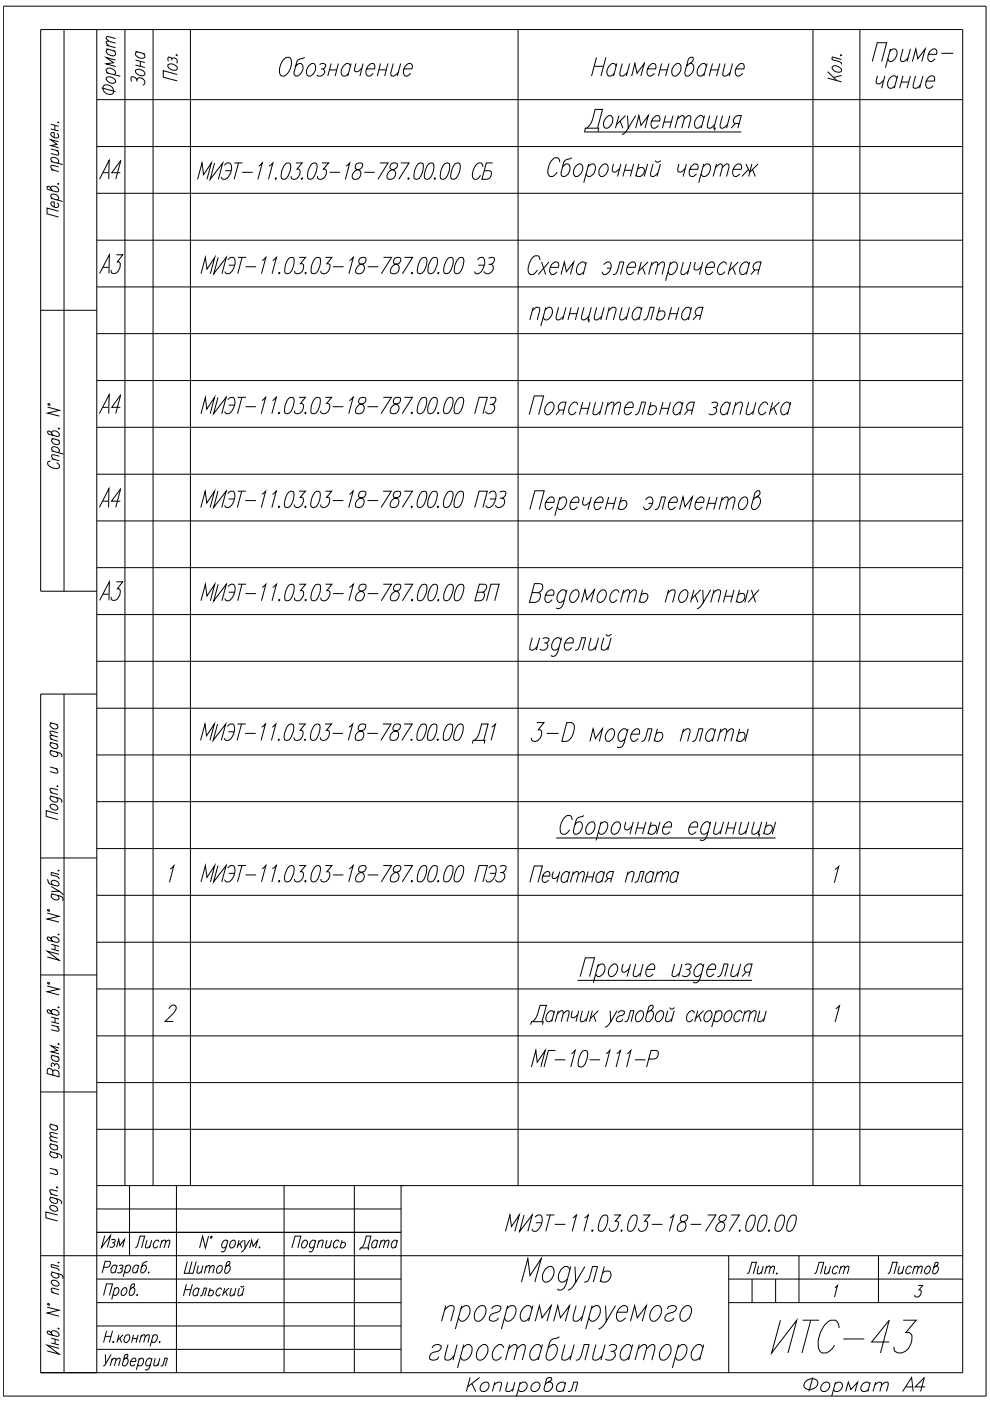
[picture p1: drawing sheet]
<svg xmlns="http://www.w3.org/2000/svg" width="210mm" height="297mm" viewBox="0 0 210 297" stroke-linecap="round" stroke-linejoin="round" font-family="sans-serif">
<defs><g id="words">
<text font-size="11.5" x="162.3" y="288.2">ИТС-43</text>
<g font-size="7.9">
<text x="97.7" y="297.4">Копировал</text>
<text x="169.3" y="297.4">Формат А4</text>
</g>
<g font-size="7.5">
<text x="57.9" y="17.3">Обозначение</text>
<text x="124.2" y="17.3">Наименование</text>
<text x="19.8" y="39.2">А4</text>
<text x="19.8" y="59.3">А3</text>
<text x="111.1" y="70.2">принципиальная</text>
<text x="19.8" y="88.9">А4</text>
<text x="19.8" y="108.7">А4</text>
<text x="19.8" y="128.4">А3</text>
</g>
<text font-size="7.1" x="111.5" y="227.5">МГ-10-111-Р</text>
<g font-size="6.6">
<text x="31.7" y="19.4" transform="rotate(-90 31.7 19.4)">Зона</text>
<text x="75.1" y="266.3">Дата</text>
</g>
<text font-size="6.2" x="184.5" y="20.1">чание</text>
<g font-size="5.7">
<text x="20.5" y="265.6">Изм</text>
<text x="27.5" y="265.6">Лист</text>
<text x="37.7" y="271.3">Шитов</text>
<text x="157.3" y="271.3">Лит.</text>
<text x="171.4" y="271.3">Лист</text>
<text x="187" y="271.3">Листов</text>
</g>
</g></defs>
<g fill="none" stroke="#000" stroke-width=".21">
<path d="M26.5 6.3v245.1M32.5 6.3v245.1M40.4 6.3v245.1M109.8 6.3v245.1M172.4 6.3v245.1M182.3 6.3v245.1M20.5 31.1h183.6M20.5 21.1h183.6M20.5 41h183.6M20.5 50.9h183.6M8.6 65.8h11.9M20.5 60.8h183.6"/>
<path d="M20.5 70.7h183.6M20.5 80.7h183.6M20.5 90.6h183.6M20.5 110.4h183.6M20.5 100.5h183.6M20.5 120.4h183.6M20.5 130.3h183.6M20.5 140.2h183.6M20.5 150.2h183.6M20.5 160.1h183.6M20.5 170h183.6M20.5 179.9h183.6"/>
<path d="M20.5 189.8h183.6M20.5 199.8h183.6M20.5 209.7h183.6M20.5 219.6h183.6M20.5 229.5h183.6M20.5 239.4h183.6M27.5 251.4v14.8"/>
</g>
<!-- layer: 0 -->
<g fill="none" stroke="#000" stroke-width=".21">
<path d="M41.9 38l.9-3.5 .4 2.5 1.6-2.5-.9 3.5M45.5 34.5l-.9 3.5 2.6-3.5-.9 3.5M47.6 35.1a.85 .85 0 0 1 1.3-.4 2.71 2.71 0 0 1-1.1 3.3h-.5l-.4-.5M47.7 36.2h1.3M49.7 34.5h1.7M50.6 34.5l-1 3.5M51.3 36.5h2.3M54.8 35.2l.8-.7-.9 3.5M57.1 35.2l.8-.7-1 3.5M58.4 37.8l.1-.1-.1 .3zM60.6 34.7l.3-.2 .6 .2a3.5 3.5 0 0 1-.8 3.1l-.4 .2-.6-.2a3.5 3.5 0 0 1 .9-3.1zM62.7 34.5h1.4l-1.1 1.4h.4a1.39 1.39 0 0 1 0 1.4 1.39 1.39 0 0 1-1.3 .7l-.3-.2-.1-.5"/>
<path d="M63.9 37.8l.2-.1 .1 .1-.2 .2zM66.2 34.7l.3-.2 .6 .2a3.8 3.8 0 0 1-.8 3.1l-.4 .2-.6-.2a3.5 3.5 0 0 1 .9-3.1zM68.3 34.5h1.4l-1.1 1.4 .5 .1a1.36 1.36 0 0 1-.2 1.5 1.36 1.36 0 0 1-1.5 .3l-.1-.5M69.9 36.5h2.2M73.3 35.2l.9-.7-1 3.5M75.6 34.7a.72 .72 0 0 0 0 1.2 1.06 1.06 0 0 1 .8 1.5 1.06 1.06 0 0 1-1.7 .3 1.63 1.63 0 0 1 1.6-1.8 1.03 1.03 0 0 0 .6-1.2l-.4-.2zM77.2 36.5h2.2M80.5 34.5h1.8l-2.2 3.5M83 34.7a.72 .72 0 0 0-.1 1.2 1.06 1.06 0 0 1 .9 1.5 1.06 1.06 0 0 1-1.7 .3 1.63 1.63 0 0 1 1.6-1.8 .91 .91 0 0 0 .5-1.2l-.3-.2zM85 34.5h1.7l-2.1 3.5M86.5 37.8l.1-.1 .1 .1-.1 .2zM88.7 34.7l.4-.2 .6 .2a3.8 3.8 0 0 1-.9 3.1l-.4 .2-.6-.2a3.8 3.8 0 0 1 .9-3.1z"/>
<path d="M90.9 34.7l.4-.2 .6 .2a3.6 3.6 0 0 1-.8 3.1l-.4 .2-.6-.2a3.8 3.8 0 0 1 .8-3.1zM92.1 37.8l.1-.1 .1 .1-.2 .2zM94.3 34.7l.4-.2 .6 .2a3.8 3.8 0 0 1-.9 3.1l-.4 .2-.6-.2a3.8 3.8 0 0 1 .9-3.1zM96.5 34.7l.4-.2 .6 .2a3.1 3.1 0 0 1-1.2 3.3l-.6-.2a3.8 3.8 0 0 1 .8-3.1zM102.4 35.4l-.4-.9a1.97 1.97 0 0 0-1.8 2.2 .91 .91 0 0 0 .9 1.3l.8-.8M104.5 34.5h-1.4l-.9 3.5h1.1a1.26 1.26 0 0 0 .8-1.6l-.3-.2h-1.2M42.6 58l.9-3.4 .4 2.5 1.6-2.5-.9 3.4M46.3 54.6l-1 3.4 2.7-3.4-.9 3.4M48.3 55.1a.85 .85 0 0 1 1.3-.4 2.79 2.79 0 0 1-1.1 3.3h-.5l-.3-.4M48.5 56.2h1.2M50.4 54.6h1.8M51.3 54.6l-.9 3.4"/>
<path d="M52.1 56.6h2.2M55.6 55.2l.8-.6-1 3.4M57.8 55.2l.8-.6-.9 3.4M59.1 57.9l.2-.2v.2l-.1 .1zM61.3 54.7l.4-.1 .6 .1a3.8 3.8 0 0 1-.8 3.2l-.5 .1-.6-.1a3.8 3.8 0 0 1 .9-3.2zM63.4 54.6h1.4l-1.1 1.3 .6 .1a1.35 1.35 0 0 1-.2 1.6 1.35 1.35 0 0 1-1.5 .3l-.1-.5M64.7 57.9l.1-.2 .1 .2-.1 .1zM66.9 54.7l.4-.1 .6 .1a3.8 3.8 0 0 1-.9 3.2l-.4 .1-.6-.1a3.8 3.8 0 0 1 .9-3.2zM69 54.6h1.4l-1.1 1.3 .6 .1a1.36 1.36 0 0 1-.3 1.5 1.36 1.36 0 0 1-1.5 .4l-.1-.5M70.6 56.6h2.2M74.1 55.2l.8-.6-.9 3.4M76.4 54.7a.77 .77 0 0 0-.1 1.2 1.09 1.09 0 0 1 1 1.3 1.09 1.09 0 0 1-1.5 .8l-.3-.1a1.52 1.52 0 0 1 1.5-2 .99 .99 0 0 0 .6-1.2l-.3-.1z"/>
<path d="M78 56.6h2.2M81.3 54.6h1.7l-2.2 3.4M83.7 54.7a.77 .77 0 0 0 0 1.2 1.09 1.09 0 0 1 .9 1.3 1.09 1.09 0 0 1-1.4 .8l-.3-.1a1.52 1.52 0 0 1 1.5-2 .99 .99 0 0 0 .5-1.2l-.2-.1zM85.8 54.6h1.7l-2.2 3.4M87.2 57.9l.2-.2 .1 .2-.2 .1zM89.4 54.7l.5-.1 .5 .1a3.1 3.1 0 0 1-1.2 3.3l-.6-.1a3.8 3.8 0 0 1 .8-3.2zM91.7 54.7l.4-.1 .6 .1a3.5 3.5 0 0 1-.9 3.2l-.4 .1-.6-.1a3.5 3.5 0 0 1 .9-3.2zM92.8 57.9l.2-.2 .1 .2-.2 .1zM95 54.7l.4-.1 .6 .1a3.5 3.5 0 0 1-.8 3.2l-.5 .1-.5-.1a3.5 3.5 0 0 1 .8-3.2zM97.3 54.7l.3-.1 .6 .1a3.8 3.8 0 0 1-.8 3.2l-.4 .1-.6-.1a3.5 3.5 0 0 1 .9-3.2zM101.2 55.1a.85 .85 0 0 1 1.4-.4 2.79 2.79 0 0 1-1.2 3.3h-.4l-.4-.4M101.4 56.2h1.3"/>
<path d="M103.6 54.7l.9-.1a.7 .7 0 0 1 0 1.2l-.4 .2a1.08 1.08 0 0 1 .5 1.2 1.08 1.08 0 0 1-1 .8h-.4l-.6-.4M103.6 56h.5M42.6 87.7l.9-3.5 .3 2.5 1.7-2.5-.9 3.5M46.2 84.2l-.9 3.5 2.6-3.5-.9 3.5M48.3 84.8a.85 .85 0 0 1 1.3-.4 2.79 2.79 0 0 1-1.1 3.3h-.5l-.4-.5M48.5 85.9h1.2M50.4 84.2h1.7M51.3 84.2l-.9 3.5M52.1 86.2h2.2M55.5 84.9l.8-.7-.9 3.5M57.8 84.9l.8-.7-1 3.5M59 87.5l.2-.1 .1 .1-.2 .2z"/>
<path d="M61.2 84.4l.5-.2 .6 .2a3.8 3.8 0 0 1-.9 3.1l-.4 .2-.6-.2a3.8 3.8 0 0 1 .8-3.1zM63.4 84.2h1.4l-1.1 1.4 .5 .1a1.35 1.35 0 0 1-.2 1.5 1.35 1.35 0 0 1-1.5 .3l-.1-.4M64.6 87.5l.2-.1 .1 .1-.2 .2zM66.8 84.4l.5-.2 .5 .2a3.8 3.8 0 0 1-.8 3.1l-.4 .2-.6-.2a3.8 3.8 0 0 1 .8-3.1zM69 84.2h1.3l-1.1 1.4 .6 .1a1.35 1.35 0 0 1-.2 1.5 1.35 1.35 0 0 1-1.5 .3l-.1-.4M70.6 86.2h2.2M74.1 84.9l.8-.7-1 3.5M76.3 84.4a.72 .72 0 0 0 0 1.2 1.07 1.07 0 0 1 .8 1.5 1.07 1.07 0 0 1-1.7 .3 1.88 1.88 0 0 1 1.9-2 .7 .7 0 0 0-.1-1.2zM77.9 86.2h2.3M81.3 84.2h1.7l-2.2 3.5M83.7 84.4a.72 .72 0 0 0-.1 1.2 1.07 1.07 0 0 1 .9 1.5 1.07 1.07 0 0 1-1.8 .3 1.71 1.71 0 0 1 1.7-1.8 .91 .91 0 0 0 .5-1.2l-.3-.2zM85.7 84.2h1.7l-2.1 3.5"/>
<path d="M87.2 87.5l.2-.1v.1l-.1 .2zM89.4 84.4l.4-.2 .6 .2a3.6 3.6 0 0 1-.8 3.1l-.5 .2-.6-.2a3.8 3.8 0 0 1 .9-3.1zM91.6 84.4l.5-.2 .5 .2a3.5 3.5 0 0 1-.8 3.1l-.5 .2-.5-.2a3.5 3.5 0 0 1 .8-3.1zM92.8 87.5l.1-.1 .1 .1-.1 .2zM95 84.4l.4-.2 .6 .2a3.1 3.1 0 0 1-1.3 3.3l-.6-.2a3.8 3.8 0 0 1 .9-3.1zM97.2 84.4l.4-.2 .6 .2a3.8 3.8 0 0 1-.8 3.1l-.5 .2-.5-.2a3.5 3.5 0 0 1 .8-3.1zM100.7 87.7l.9-3.5h1.7l-.9 3.5M103.9 84.4l.9-.2a.7 .7 0 0 1 0 1.2l-.4 .3a1.08 1.08 0 0 1 .5 1.2 1.08 1.08 0 0 1-1 .8h-.4l-.6-.5M103.9 85.7h.5M42.6 107.6l.9-3.5 .3 2.5 1.7-2.5-.9 3.5M46.2 104.1l-.9 3.5 2.6-3.5-.9 3.5M48.3 104.6a.84 .84 0 0 1 1.3-.3 2.79 2.79 0 0 1-1.1 3.3h-.6l-.3-.5"/>
<path d="M48.5 105.8h1.2M50.4 104.1h1.7M51.3 104.1l-1 3.5M52 106.1h2.3M55.5 104.8l.8-.7-.9 3.5M57.8 104.8l.8-.7-1 3.5M59 107.4l.2-.1 .1 .1-.2 .2zM61.2 104.3l.5-.2 .6 .2a3.8 3.8 0 0 1-.9 3.1l-.4 .2-.6-.2a3.8 3.8 0 0 1 .8-3.1zM63.4 104.1h1.4l-1.1 1.4 .5 .1a1.36 1.36 0 0 1-.2 1.5 1.36 1.36 0 0 1-1.5 .3l-.1-.4M64.6 107.4l.2-.1 .1 .1-.2 .2zM66.8 104.3l.5-.2 .5 .2a3.6 3.6 0 0 1-.8 3.1l-.4 .2-.6-.2a3.8 3.8 0 0 1 .8-3.1zM69 104.1h1.3l-1.1 1.4 .6 .1a1.36 1.36 0 0 1-.2 1.5 1.36 1.36 0 0 1-1.5 .3l-.1-.4"/>
<path d="M70.6 106.1h2.2M74.1 104.8l.8-.7-1 3.5M76.3 104.3a.77 .77 0 0 0-.1 1.2 1.1 1.1 0 0 1 1 1.3 1.1 1.1 0 0 1-1.4 .8l-.3-.2a1.51 1.51 0 0 1 1.5-1.9 .91 .91 0 0 0 .5-1.2l-.3-.2zM77.9 106.1h2.3M81.2 104.1h1.8l-2.2 3.5M83.7 104.3a.77 .77 0 0 0-.1 1.2 1.1 1.1 0 0 1 1 1.3 1.1 1.1 0 0 1-1.4 .8l-.4-.2a1.51 1.51 0 0 1 1.6-1.9 .91 .91 0 0 0 .5-1.2l-.3-.2zM85.7 104.1h1.7l-2.1 3.5M87.2 107.4l.2-.1-.2 .3zM89.4 104.3l.4-.2 .6 .2a3.5 3.5 0 0 1-.9 3.1l-.4 .2-.6-.2a3.5 3.5 0 0 1 .9-3.1zM91.6 104.3l.4-.2 .6 .2a3.8 3.8 0 0 1-.8 3.1l-.5 .2-.5-.2a3.6 3.6 0 0 1 .8-3.1zM92.7 107.4l.2-.1 .1 .1-.2 .2zM95 104.3l.4-.2 .6 .2a3.8 3.8 0 0 1-.9 3.1l-.4 .2-.6-.2a3.5 3.5 0 0 1 .9-3.1z"/>
<path d="M97.2 104.3l.4-.2 .6 .2a3.8 3.8 0 0 1-.8 3.1l-.5 .2-.6-.2a3.8 3.8 0 0 1 .9-3.1zM100.7 107.6l.9-3.5h1.7l-.9 3.5M103.7 104.6a.85 .85 0 0 1 1.3-.3 2.79 2.79 0 0 1-1.2 3.3h-.4l-.4-.5M103.8 105.8h1.3M106 104.3l.5-.2 .7 .2a1.09 1.09 0 0 1-.7 1.3 1.08 1.08 0 0 1 .5 1.2 1.08 1.08 0 0 1-1.1 .8h-.3l-.6-.5M106 105.6h.5M42.6 127.4l.9-3.5 .4 2.5 1.6-2.5-.9 3.5M46.3 123.9l-1 3.5 2.7-3.5-.9 3.5M48.3 124.4a.85 .85 0 0 1 1.3-.4 2.88 2.88 0 0 1-1.1 3.4h-.5l-.3-.5M48.5 125.6h1.2M50.4 123.9h1.8M51.3 123.9l-.9 3.5"/>
<path d="M52.1 125.9h2.2M55.6 124.5l.8-.6-1 3.5M57.8 124.5l.8-.6-.9 3.5M59.1 127.2l.2-.2v.2l-.1 .2zM61.3 124l.4-.1 .6 .1a3.9 3.9 0 0 1-.8 3.2l-.5 .2-.6-.2a3.9 3.9 0 0 1 .9-3.2zM63.4 123.9h1.4l-1.1 1.3 .6 .2a1.5 1.5 0 0 1-1.4 2l-.3-.2-.2-.5M64.7 127.2l.1-.2 .1 .2-.1 .2zM66.9 124l.4-.1 .6 .1a3.9 3.9 0 0 1-.9 3.2l-.4 .2-.6-.2a3.9 3.9 0 0 1 .9-3.2zM69 123.9h1.4l-1.1 1.3 .6 .2a1.57 1.57 0 0 1-1.4 2l-.4-.2-.1-.5M70.6 125.9h2.2M74.1 124.5l.8-.6-.9 3.5M76.4 124a.82 .82 0 0 0-.1 1.2 1.11 1.11 0 0 1 1 1.3 1.11 1.11 0 0 1-1.5 .9l-.3-.2a1.34 1.34 0 0 1 1-1.8 1.08 1.08 0 0 0 1.1-1.4l-.3-.1z"/>
<path d="M78 125.9h2.2M81.3 123.9h1.7l-2.2 3.5M83.7 124a.77 .77 0 0 0 0 1.2 1.11 1.11 0 0 1 .9 1.4 1.11 1.11 0 0 1-1.4 .8l-.3-.2a1.54 1.54 0 0 1 1.5-2 .99 .99 0 0 0 .5-1.2l-.2-.1zM85.8 123.9h1.7l-2.2 3.5M87.2 127.2l.2-.2 .1 .2-.2 .2zM89.4 124l.5-.1 .5 .1a3.5 3.5 0 0 1-.8 3.2l-.4 .2-.6-.2a3.9 3.9 0 0 1 .8-3.2zM91.7 124l.4-.1 .6 .1a3.9 3.9 0 0 1-.9 3.2l-.4 .2-.6-.2a3.5 3.5 0 0 1 .9-3.2zM92.8 127.2l.2-.2-.1 .4zM95 124l.4-.1 .6 .1a3.5 3.5 0 0 1-.8 3.2l-.5 .2-.5-.2a3.5 3.5 0 0 1 .8-3.2zM97.2 124l.4-.1 .6 .1a3.9 3.9 0 0 1-.8 3.2l-.4 .2-.6-.2a3.6 3.6 0 0 1 .8-3.2zM101.2 125.6l1.4 .1a1.23 1.23 0 0 1-.8 1.7h-1.1l.9-3.5h1.1a.84 .84 0 0 1 .5 .7 .84 .84 0 0 1-.5 .8l-.4 .2M103.2 127.4l.9-3.5h1.7l-.9 3.5"/>
<path d="M42.5 157l1-3.5 .3 2.5 1.7-2.5-1 3.5M46.1 153.5l-.9 3.5 2.7-3.5-1 3.5M48.2 154a.89 .89 0 0 1 1.4-.3 2.79 2.79 0 0 1-1.2 3.3h-.5l-.3-.5M48.4 155.2h1.2M50.4 153.5h1.7M51.2 153.5l-.9 3.5M52 155.5h2.2M55.5 154.2l.8-.7-.9 3.5M57.7 154.2l.8-.7-.9 3.5M59 156.8l.2-.1-.1 .3zM61.2 153.7l.4-.2 .6 .2a3.5 3.5 0 0 1-.9 3.1l-.4 .2-.5-.2a3.5 3.5 0 0 1 .8-3.1zM63.4 153.5h1.3l-1.1 1.4 .6 .1a1.38 1.38 0 0 1-.3 1.5 1.38 1.38 0 0 1-1.4 .3l-.2-.5"/>
<path d="M64.7 156.7l.1 .1-.2 .2zM66.8 153.7l.4-.2 .6 .2a3.9 3.9 0 0 1-.9 3.1l-.4 .2-.6-.2a3.5 3.5 0 0 1 .9-3.1zM68.9 153.5h1.4l-1.1 1.4h.4a1.32 1.32 0 0 1-.1 1.5 1.32 1.32 0 0 1-1.4 .4l-.2-.5M70.5 155.5h2.2M74 154.2l.8-.7-.9 3.5M76.3 153.7a.74 .74 0 0 0-.1 1.2 1.09 1.09 0 0 1 .9 1.3 1.09 1.09 0 0 1-1.4 .8l-.3-.2a1.34 1.34 0 0 1 1-1.8 1.08 1.08 0 0 0 1.1-1.3l-.3-.2zM77.9 155.5h2.2M81.2 153.5h1.7l-2.1 3.5M83.6 153.7a.74 .74 0 0 0 0 1.2l.8 .3a1.13 1.13 0 0 1-.2 1.5 1.13 1.13 0 0 1-1.5 0 1.58 1.58 0 0 1 1.6-1.8 .99 .99 0 0 0 .6-1.2l-.4-.2zM85.7 153.5h1.7l-2.2 3.5M87.3 156.7l.1 .1-.2 .2-.1-.2zM89.3 153.7l.4-.2 .6 .2a3.9 3.9 0 0 1-.8 3.1l-.4 .2-.6-.2a3.9 3.9 0 0 1 .8-3.1z"/>
<path d="M91.6 153.7l.4-.2 .6 .2a3.9 3.9 0 0 1-.9 3.1l-.4 .2-.6-.2a3.9 3.9 0 0 1 .9-3.1zM92.7 156.8l.2-.1v.1l-.1 .2zM94.9 153.7l.4-.2 .6 .2a3.9 3.9 0 0 1-.8 3.1l-.5 .2-.5-.2a3.9 3.9 0 0 1 .8-3.1zM97.1 153.7l.5-.2 .5 .2a3.6 3.6 0 0 1-.8 3.1l-.4 .2-.6-.2a3.9 3.9 0 0 1 .8-3.1zM100.1 157.6l.2-.6h2.5l-.2 .6M100.6 157a4.6 4.6 0 0 0 1.5-3.5h1.4l-.9 3.5M104.3 154.2l.8-.7-1 3.5M8.6 181.9h11.9M36.1 184.2l.8-.6-1 3.5M42.6 187l.9-3.5 .4 2.5 1.6-2.5-.9 3.5M46.2 183.5l-.9 3.5 2.6-3.5-.9 3.5M48.3 184a.89 .89 0 0 1 1.3-.3 2.79 2.79 0 0 1-1.1 3.3h-.5l-.4-.5"/>
<path d="M48.5 185.2h1.2M50.4 183.5h1.7M51.3 183.5l-.9 3.5M52.1 185.5h2.2M55.6 184.2l.8-.7-1 3.5M57.8 184.2l.8-.7-1 3.5M59.1 186.8l.2-.2-.2 .4zM61.3 183.7l.4-.2 .6 .2a3.5 3.5 0 0 1-.9 3.1l-.4 .2-.6-.2a3.5 3.5 0 0 1 .9-3.1zM63.4 183.5h1.4l-1.1 1.3h.4a1.39 1.39 0 0 1 0 1.5 1.39 1.39 0 0 1-1.2 .7l-.3-.2-.2-.4M64.6 186.8l.2-.2 .1 .2-.2 .2zM66.9 183.7l.4-.2 .5 .2a3.8 3.8 0 0 1-.8 3.1l-.4 .2-.6-.2a3.5 3.5 0 0 1 .9-3.1zM69 183.5h1.4l-1.1 1.3h.4a1.32 1.32 0 0 1-.1 1.6 1.32 1.32 0 0 1-1.5 .4l-.1-.4"/>
<path d="M70.6 185.5h2.2M74.1 184.2l.8-.7-1 3.5M76.3 183.7a.72 .72 0 0 0 0 1.1 1.06 1.06 0 0 1 .8 1.5 1.06 1.06 0 0 1-1.7 .3 1.63 1.63 0 0 1 1.6-1.8 .91 .91 0 0 0 .6-1.1l-.4-.2zM78 185.5h2.2M81.3 183.5h1.7l-2.2 3.5M83.7 183.7l-.3 .7v.3l.2 .1a1.06 1.06 0 0 1 .9 1.5 1.06 1.06 0 0 1-1.7 .3 1.63 1.63 0 0 1 1.6-1.8 .91 .91 0 0 0 .5-1.1l-.3-.2zM85.7 183.5h1.7l-2.1 3.5M87.2 186.8l.2-.2v.2l-.1 .2zM89.4 183.7l.4-.2 .6 .2a3.8 3.8 0 0 1-.8 3.1l-.5 .2-.6-.2a3.8 3.8 0 0 1 .9-3.1zM91.6 183.7l.5-.2 .6 .2a3.8 3.8 0 0 1-.9 3.1l-.4 .2-.6-.2a3.8 3.8 0 0 1 .8-3.1zM92.8 186.8l.1-.2 .1 .2-.1 .2zM95 183.7l.4-.2 .6 .2a3.8 3.8 0 0 1-.8 3.1l-.5 .2-.6-.2a3.8 3.8 0 0 1 .9-3.1z"/>
<path d="M97.2 183.7l.4-.2 .6 .2a3.1 3.1 0 0 1-1.2 3.3l-.6-.2a3.8 3.8 0 0 1 .8-3.1zM100.7 187l.9-3.5h1.7l-.9 3.5M103.7 184a.89 .89 0 0 1 1.3-.3 2.79 2.79 0 0 1-1.1 3.3h-.5l-.4-.5M103.9 185.2h1.2M106 183.7l.5-.2 .8 .2a1.22 1.22 0 0 1-.8 1.3 1.07 1.07 0 0 1 .1 1.6 1.07 1.07 0 0 1-1.6-.1M106 185h.5M112.3 187.1l1-3.5h1.7l-.9 3.5M115 185.8h1.5a.63 .63 0 0 0 0-.7 .63 .63 0 0 0-.6-.3 1.48 1.48 0 0 0-.6 2.3h.4l.6-.5M117.3 184.8l-.2 .8v.5l.2 .2 .7-.2 .5-.5M118.7 184.8l-.6 2.3M120.7 185.3l-.4-.5a1.4 1.4 0 0 0-1.2 .8 1.4 1.4 0 0 0 .2 1.5h.4l.6-.5M120.8 184.8l-.6 2.3"/>
<path d="M121.4 185.4l.8-.6 .4 .2-.4 2.1M121.6 184.8l-.7 2.3M122.6 185.4l.8-.6 .5 .2-.5 2.1M124.4 185.9h1.4M124.7 184.8l-.6 2.3M126.1 184.8l-.6 2.3M128 185.3l-.3-.5a1.4 1.4 0 0 0-1.2 .8 1.4 1.4 0 0 0 .2 1.5h.4l.6-.5M128.2 184.8l-.6 2.3M128.9 186.3l-.7 .8M129.7 186.3h-.8a.82 .82 0 0 1-.3-.9 .82 .82 0 0 1 .7-.6h.8l-.7 2.3M133 185.4l.8-.6 .6 .2-.5 2.1M133.2 184.8l-.6 2.3"/>
<path d="M134.6 187.1l.5-.2 .3-.5 .4-1.6h.8l-.7 2.3M138.5 185.3l-.3-.5a1.5 1.5 0 0 0-1.2 2.1 .8 .8 0 0 0 1.2-.3M138.7 184.8l-.6 2.3M139.3 185.4l.8-.6 .4 .2-.4 2.1M139.4 184.8l-.6 2.3M140.5 185.4l.8-.6 .5 .2-.5 2.1M143.8 185.3l-.4-.5a1.51 1.51 0 0 0-1.2 2.1 .8 .8 0 0 0 1.3-.3M143.9 184.8l-.6 2.3M177 184.4l.8-.7-.9 3.5M8.6 206.7h11.9M35.8 213.9a.77 .77 0 0 1 .7-.8 .77 .77 0 0 1 .9 .6l-.7 1.2-1.7 1.7h1.7M112.5 217.3l.2-.7h2.5l-.2 .7"/>
<path d="M112.9 216.6a5 5 0 0 0 1.6-3.5h1.4l-1 3.5M117.5 214.8l-.4-.5a1.53 1.53 0 0 0-1.2 2.2l.6 .1 .6-.5M117.6 214.3l-.6 2.3M118.2 215l.8-.7 .4 .2-.4 2.1M118.3 214.3l-.6 2.3M119.4 215l.8-.7 .5 .2-.5 2.1M121.4 214.3l-.3 1.3 .2 .2h.4l.8-.7M122.7 214.3l-.6 2.3M123.5 214.3l-.5 2.2 .2 .1h.4l.8-.7M124.9 214.3l-.7 2.3M125.6 214.3l-.6 2.3M125.8 215.3l.6 1.3"/>
<path d="M126.9 214.3l-1.7 1.6M129.4 214.3l.1 2.3 1.3-2.3M129.5 216.6a1.64 1.64 0 0 1-1.2 1.2M131 214.8a.85 .85 0 0 1 1.4-.3v.3l-.2 .3a1.62 1.62 0 0 0-1.5 1v.4a.89 .89 0 0 0 1.4-.4M132.4 216.6l.6-.1 .7-2.2h.7l-.6 2.3M135.1 214.8l.6-.5h.4a1.43 1.43 0 0 1-1 2.3 1.22 1.22 0 0 1 0-1.8zM137.8 214.3h.4a1.43 1.43 0 0 1-1 2.3l-.3-.7 .7-2.4 .4-.4h.4l.1 .2a1.12 1.12 0 0 1-1 1.2l-.3 .3M139.3 214.8l.6-.5h.4a1.48 1.48 0 0 1-.6 2.3h-.4a1.17 1.17 0 0 1 0-1.8zM141.6 214.3l-.5 1.6v.6l.6 .1 .8-.7M142 213.6l.3 .4h.2l.5-.4M142.9 214.3l-.6 2.3M147.3 214.8l-.4-.5a1.42 1.42 0 0 0-1.2 .8 1.42 1.42 0 0 0 .2 1.5h.4l.6-.5"/>
<path d="M147.9 214.3l-.6 2.3M148.2 215.3l.5 1.3M149.2 214.3l-1.7 1.6M149.6 214.8l.6-.5h.4a1.43 1.43 0 0 1-1 2.3 1.22 1.22 0 0 1 0-1.8zM151.7 214.8l.6-.5h.4a1.43 1.43 0 0 1-1 2.3l-.3-.5M151.8 214.3l-.9 3.5M153.8 214.8l.7-.5h.3a1.43 1.43 0 0 1-1 2.3 1.22 1.22 0 0 1 0-1.8zM157.3 214.8l-.3-.5a1.42 1.42 0 0 0-1.3 .8 1.42 1.42 0 0 0 .2 1.5h.4l.7-.5M157.8 215l.8-.7 .5 .2-.5 2.1M158 214.3l-.6 2.3M159 215l.8-.7 .5 .2v.5l-.5 1.6M161.1 214.3l-.5 2.2 .6 .1 .8-.7"/>
<path d="M162.5 214.3l-.6 2.3M177.2 213.9l.8-.7-.9 3.5M20.5 256.3h64.5M85 251.4h.6M111.1 257.6l-.9 3.5 2.6-3.5-.9 3.5M113.4 258.1a.82 .82 0 0 1 .8-.5 .82 .82 0 0 1 .7 .5 2.98 2.98 0 0 1-1.2 3h-.6l-.3-.5M113.6 259.2h1.3M115.8 257.6h1.7M116.7 257.6l-1 3.5M117.6 259.6h2.3M121.4 258.2l.8-.6-.9 3.5M123.9 258.2l.8-.6-.9 3.5"/>
<path d="M127.8 257.8l.4-.2 .6 .2a3.6 3.6 0 0 1-.8 3.1l-.5 .2-.6-.2a3.8 3.8 0 0 1 .9-3.1zM130.2 257.6h1.4l-1.1 1.3 .5 .2a1.57 1.57 0 0 1-1.3 2l-.4-.2-.1-.5M134 257.8l.4-.2 .6 .2a3.8 3.8 0 0 1-.9 3.1l-.4 .2-.5-.2a3.5 3.5 0 0 1 .8-3.1zM136.4 257.6h1.4l-1.1 1.3 .5 .2a1.36 1.36 0 0 1-.2 1.5 1.36 1.36 0 0 1-1.5 .3l-.1-.5M138.2 259.6h2.2M142.1 258.2l.8-.6-1 3.5M144.6 257.8a.78 .78 0 0 0-.1 1.1 1.1 1.1 0 0 1 .9 1.3 1.1 1.1 0 0 1-1.4 .9l-.3-.2a1.34 1.34 0 0 1 1-1.8 1.06 1.06 0 0 0 1.1-1.3l-.4-.2zM146.4 259.6h2.3M150.1 257.6h1.7l-2.2 3.5M152.7 257.8a.73 .73 0 0 0 0 1.1 1.11 1.11 0 0 1 .9 1.3 1.11 1.11 0 0 1-1.4 .9l-.3-.2a1.54 1.54 0 0 1 1.5-2 .96 .96 0 0 0 .6-1.1l-.3-.2zM155 257.6h1.7l-2.1 3.5M159.1 257.8l.4-.2 .5 .2a3.8 3.8 0 0 1-.8 3.1l-.4 .2-.6-.2a3.5 3.5 0 0 1 .9-3.1z"/>
<path d="M161.5 257.8l.5-.2 .5 .2a3.8 3.8 0 0 1-.8 3.1l-.4 .2-.6-.2a3.8 3.8 0 0 1 .8-3.1zM165.3 257.8l.4-.2 .5 .2a3.6 3.6 0 0 1-.8 3.1l-.4 .2-.6-.2a3.8 3.8 0 0 1 .9-3.1zM167.8 257.8l.3-.2 .6 .2a3.8 3.8 0 0 1-.8 3.1l-.4 .2-.6-.2a3.5 3.5 0 0 1 .9-3.1zM20.5 271.2h64.5M20.5 276.2h64.5M20.5 261.3h64.5M94.3 277.7l1.1-.9h.6l.3 .2v.5l-.7 2.6M94.5 276.8l-.9 3.3M97.7 277.5l.9-.7h.5a1.39 1.39 0 0 1 .4 1.9 1.81 1.81 0 0 1-1.8 1.4l-.5-.7M97.9 276.8l-1.4 5M101.5 277l.5-.2h.5a1.39 1.39 0 0 1 .4 1.9 1.81 1.81 0 0 1-1.8 1.4 2.04 2.04 0 0 1 .4-3.1zM104.3 277.5a1.3 1.3 0 0 1 1.9-.5v.5l-.3 .5-1.4 .5a1.16 1.16 0 0 0-.7 1.4 1.23 1.23 0 0 0 1.9-.5"/>
<path d="M107.2 261.1l.9-3.5 .3 2.5 1.7-2.5-.9 3.5M107.5 277.5l.9-.7h.5a1.3 1.3 0 0 1 .3 1.9 1.81 1.81 0 0 1-1.7 1.4l-.5-.7M107.6 276.8l-1.3 5M110.6 271.8l1.3-4.9 .5 3.5 2.4-3.5-1.4 4.9M112.8 277.5l-.2-.5a1.15 1.15 0 0 0-1.8 .5 2.06 2.06 0 0 0-.2 2.4l.2 .2h.6l.9-.7M113 276.8l-.9 3.3M116 268.8l.4-.3h.6a2.05 2.05 0 0 1-.9 3.3h-.6a1.39 1.39 0 0 1-.4-1.8l.4-.8zM120.8 269.2a.88 .88 0 0 0-1.4-.4 2.36 2.36 0 0 0-.8 2.8l.3 .2h.5l.9-.7M121 268.5l-1 3.8a1.44 1.44 0 0 1-1.6 1.2l-.2-.2M121.9 268.5l.2 3.3 1.9-3.3M122.1 271.8a2.27 2.27 0 0 1-1.7 1.7M122.2 276.8l-.7 2.3v.8l.3 .2h.6l1.1-1"/>
<path d="M123.9 271.8l.7-.2 .4-.7 .6-2.4h1.1l-.9 3.3M124.1 276.8l-.9 3.3M125.3 277.5l1-.7h.5a1.39 1.39 0 0 1 .4 1.9 1.81 1.81 0 0 1-1.8 1.4l-.6-.7M125.5 260.9l.1-.2 .1 .2-.2 .2zM125.5 276.8l-1.3 5M127.7 270a.96 .96 0 0 1 1.1-.5 .96 .96 0 0 1 .8 .9 1.4 1.4 0 0 1-2.1 1.2l-.1-.2M128.1 268.5l-.9 3.3M128.4 276.8l.2 3.3 1.9-3.3M130.8 278.2h2.2a.87 .87 0 0 0-.1-1.2 .87 .87 0 0 0-1.2 0 2.04 2.04 0 0 0-.5 3.1h.5l1-.7M131.8 260.7l.1 .2-.2 .2zM138.3 277.5a1.15 1.15 0 0 1 1.7-.5 2.37 2.37 0 0 1-1.2 3.1h-.5a1.47 1.47 0 0 1-.4-1.9zM141.5 277.5a1.31 1.31 0 0 1 1.9-.5v.5l-.3 .5-1.3 .5a1.08 1.08 0 0 0-.8 1.4 1.19 1.19 0 0 0 1.9-.5"/>
<path d="M145.1 277l.5-.2h.5a1.3 1.3 0 0 1 .4 1.9 1.81 1.81 0 0 1-1.8 1.4 2.04 2.04 0 0 1 .4-3.1zM156.7 260.9l.2-.2 .1 .2-.2 .2zM162.9 260.9l.2-.2 .1 .2-.2 .2zM8.6 291h11.9M20.5 281.1h64.5M20.5 286.1h64.5M91.6 285.8a1.23 1.23 0 0 1 1.9-.5v.5l-.3 .5-.4 .2-1 .2a1.14 1.14 0 0 0-.7 1.5 1.27 1.27 0 0 0 1.9-.5M95 285.1l-.7 2.3v.8l.3 .2h.6l1.1-1M96.9 285.1l-.9 3.3M98.2 285.8l.8-.7h.6a1.36 1.36 0 0 1 .3 1.9 1.7 1.7 0 0 1-1.7 1.4l-.3-.2-.3-.5M98.3 285.1l-1.3 4.9M101.5 285.8l.9-.7h.5a2.05 2.05 0 0 1-.8 3.3h-.6a1.37 1.37 0 0 1-.3-1.9z"/>
<path d="M106.8 285.8l-.5-.7a1.93 1.93 0 0 0-1.9 1.9v.7l.2 .5 .3 .2h.5l.9-.7M107.8 286l1.2-.9h.3l.3 .2-.6 3.1M108.1 285.1l-.9 3.3M109.6 286l1.1-.9h.4l.3 .2v.7l-.7 2.4M113.5 280.1l.9-3.3 .5 2.6 2-2.6-.9 3.3M114.8 285.8l-.5-.7a1.93 1.93 0 0 0-2 1.9 1.42 1.42 0 0 0 .5 1.4h.6l.9-.7M115 285.1l-.9 3.3M117.4 280.1l.9-3.3 .5 2.6 2-2.6-.9 3.3M118.6 283.4l-.4 .3-1 .2-.4 .2-.3 .5-.7 2.8 .1 .8 .3 .2a2.1 2.1 0 0 0 1.9-2.9l-.5-.4h-.5l-.9 .7M119.8 285.1l-.6 2.3-.1 .8 .3 .2h.6l1.1-1M121.7 285.1l-.9 3.3M122.1 288.4l.7-.2 .4-.8 .7-2.3h1l-.9 3.3"/>
<path d="M126.4 285.1l-.7 2.3v.8l.3 .2h.5l1.2-1M128.3 285.1l-.9 3.3M128.6 280.1a2.47 2.47 0 0 1-1.7 1.7M129.1 285.3l.6-.2h.5l.5 .2a.98 .98 0 0 1-1.2 1.2M130 286.5l.3 .2 .2 .7a1.43 1.43 0 0 1-2.2 .8M133.7 280.1l.9-3.3 .5 2.6 2-2.6-.9 3.3M133.9 285.8l-.5-.7a1.93 1.93 0 0 0-1.9 1.9 1.31 1.31 0 0 0 .5 1.4h.5l.9-.7M134.1 285.1l-.8 3.3M135.3 286l1.1-.9h.4l.3 .2v.7l-.7 2.4M135.5 285.1l-.9 3.3M137.1 286l1.1-.9h.3l.3 .2v.7l-.6 2.4M140.8 285.3l.4-.2h.6a2.05 2.05 0 0 1-.9 3.3h-.6a1.43 1.43 0 0 1-.4-1.9l.4-.7z"/>
<path d="M143.7 285.8l.9-.7h.5a1.36 1.36 0 0 1 .4 1.9 1.7 1.7 0 0 1-1.8 1.4l-.3-.2-.2-.5M143.9 285.1l-1.3 4.9M149 285.8l-.5-.7a1.93 1.93 0 0 0-2 1.9 1.42 1.42 0 0 0 .6 1.4h.5l.9-.7M149.2 285.1l-.9 3.3"/>
</g>
<g fill="none" stroke="#000" stroke-width=".21">
<path d="M13.6 6.3v119M20.5 6.3v284.7M20.5 125.3h-11.9v-119h195.5v284.7h-195.5v-143.8h11.9M13.6 147.2v143.8M8.6 231.5h11.9M20.5 251.4h183.6M37.4 251.4v39.6M60.2 251.4v39.6M75.1 251.4v39.6M85 251.4v39.6M8.6 266.2h195.5M154.5 266.2v24.8"/>
<path d="M154.5 271.2h49.6M154.5 276.2h49.6M169.4 266.2v10M186.3 266.2v10"/>
</g>
<path d="M159.5 271.2v5M164.5 271.2v5" fill="none" stroke="#000" stroke-width=".21"/>
<g fill="none" stroke="#000" stroke-width=".21">
<path d="M21.5 18.6l3 .8M22.1 18.1a1.3 1.3 0 0 1 1.5 .2 1.3 1.3 0 0 1 .2 1.6 1.3 1.3 0 0 1-1.5-.2 1.3 1.3 0 0 1-.2-1.6zM22.5 15.4l3 .8M22.5 10.3l2 .6M22.5 9.6l2 .5M22.7 16.4a1.36 1.36 0 0 1 1.8 1 1.28 1.28 0 0 1-2-.8zM22.9 15.5l-.4-.5v-.3a1.23 1.23 0 0 1 2 .8l-.4 .3M22.9 10.5l-.4 .3a1.29 1.29 0 0 0 2 .8v-.3l-.4-.5M24.5 12.7l-2-.5 1.6 1.1-1.6 .2 2 .6M24.5 9.1l-1.8-.4-.2 .4 .6 .6M24.5 8.2l-1.8-.5-.2 .4 .6 .7M35.6 13.8a1.27 1.27 0 0 1 2 .8 1.27 1.27 0 0 1-2-.8z"/>
<path d="M36.4 12.5a.69 .69 0 0 1 1 0 .69 .69 0 0 1 .1 .9M36.4 12.8l-.1-.5-.6-.2-.1 .3 .1 .6M37.3 11.6l.3 .1zM37.6 15.8l-3-.8v1.4l3 .7M175.5 15.2l1.9 1.9M175.5 16.6l2.9 .8M176.6 14.1a1.37 1.37 0 0 1 1.8 .9 1.23 1.23 0 0 1-2-.8zM178.1 11.7l.2-.1 .1 .1zM178.4 12.6l-2-.5v.6l1.9 .6 .1 .4M178.4 16l-1.7 .4M184.9 13l1.1-3.9h2l-1.1 3.9M188.6 10.9l.7-.5h.5a1.64 1.64 0 0 1-.8 2.6h-.4l-.4-.6"/>
<path d="M188.8 10.4l-1.1 4M191.5 10.4l-.5 1.9v.5l.2 .2h.4l.9-.7M193 10.4l-.7 2.6M193.4 13l.8-2.6 .4 2 1.6-2-.8 2.6M196.8 11.5h1.7a.71 .71 0 0 0 .1-.8 .71 .71 0 0 0-.7-.3 1.85 1.85 0 0 0-1 2.4l.2 .2h.5l.7-.6M199.6 11.3h2.5M10.8 35.9l1.6 .5M10.8 34.2l2.5 .7M10.8 31.6l1.6 .4M10.8 26.3l1.6 .5M10.8 27.3l1.6 .5M11.2 34.3l-.4-.4v-.3a.95 .95 0 0 1 1.1-.1 .95 .95 0 0 1 .4 1l-.2 .1"/>
<path d="M11.6 26.6v1M12 31.9l.4 .6-.1 .4-1.5-.3M12.1 28.3a.63 .63 0 0 1 .2 .9 1.1 1.1 0 0 1-1.5-.9l.2-.2 .5 .1v1M12.2 38.9l.2 .1zM12.2 26l.1-.1 .1 .1zM12.4 35.4l-1.5-.3-.1 .4 .5 .6M12.4 30.1l-1.6-.5 1.3 1-1.3 .3 1.6 .4M118.7 34.4l-.1-.6-.3-.4a1.9 1.9 0 0 0-1.9 1.6 2.02 2.02 0 0 0 .2 2.4 1.55 1.55 0 0 0 1.5-.9M121.2 33.4l-1.1 .4-.6 .6-.6 2.3 .1 .3 .3 .4a1.6 1.6 0 0 0 1.4-1 1.6 1.6 0 0 0-.3-1.6h-.4l-.7 .5M122 35.3l.7-.5h.4a1.64 1.64 0 0 1-.7 2.6h-.4a1.38 1.38 0 0 1 0-2.1zM123.9 28h33.3M123.9 27.9l.2-.7h2.8l-.1 .7"/>
<path d="M124.4 27.2a5.4 5.4 0 0 0 1.8-4h1.5l-1 4M124.7 35.3l.7-.5h.4a1.66 1.66 0 0 1-.3 2.4l-.4 .2h-.4l-.4-.5M124.8 34.8l-1 3.9M127.4 35.3l.7-.5h.4a1.6 1.6 0 0 1 .3 1.6 1.6 1.6 0 0 1-1.4 1 1.32 1.32 0 0 1 0-2.1zM128.4 25.1l.7-.6h.4a1.66 1.66 0 0 1-.4 2.5l-.3 .2h-.4a1.33 1.33 0 0 1 0-2.1zM130.1 34.8l-.3 .9v.6l.3 .2h.4l.9-.8M131.2 24.5l-.7 2.7M131.5 25.7l.6 1.5M131.6 34.8l-.7 2.6M132.4 36.1h1.6M132.6 24.5l-1.9 1.9M132.8 34.8l-.7 2.6"/>
<path d="M133 24.5l.2 2.7 1.6-2.7M133.2 27.2a1.77 1.77 0 0 1-1.3 1.3M134.4 34.8l-.8 2.6M134.8 27.2l.7-2.7 .4 2.1 1.5-2.1-.6 2.7M135.2 35.9a.78 .78 0 0 1 1.1-.4 .78 .78 0 0 1 .2 1.2 .91 .91 0 0 1-.7 .7 .91 .91 0 0 1-.9-.4M135.5 34.8l-.7 2.6M137.3 34.8l-.7 2.6M138.2 25.7h1.7a.89 .89 0 0 0-.3-1.2 1.69 1.69 0 0 0-1.4 2.5l.3 .2h.4l.7-.6M138.5 34.8l-.5 1.9v.5l.2 .2h.4l.9-.7M138.9 34l.1 .2a.69 .69 0 0 0 1.1-.2M140 34.8l-.7 2.6M140.8 25.9h1.6"/>
<path d="M141.1 24.5l-.7 2.7M142.7 24.5l-.7 2.7M143.6 25.3l1-.8 .5 .2v.6l-.5 1.9M143.8 24.5l-.7 2.7M144 34.8l-.3 .9v.6l.3 .2h.4l.9-.8M145.1 25.3l.9-.8h.2l.3 .2v.6l-.5 1.9M145.5 34.8l-.6 2.6M146.2 35.9h1.7a.74 .74 0 0 0 .1-.8 .74 .74 0 0 0-.8-.3 1.95 1.95 0 0 0-.9 2.4l.2 .2h.5l.7-.5M149.1 35.3l.7-.5h.4a1.66 1.66 0 0 1-.4 2.4l-.3 .2h-.4l-.4-.5M149.2 25.1l-.4-.6a1.63 1.63 0 0 0-1.2 2.7h.5l.7-.6M149.2 34.8l-1 3.9M149.4 24.5l-.7 2.7"/>
<path d="M150.5 24.5l-.5 1.9v.6l.2 .2h.5l.8-.8M151.7 35.5l.9-.7 .5 .2v.5l-.5 1.9M151.9 34.8l-.7 2.6M152 24.5l-.7 2.7h.3l-.1 .5M153.1 35.5l.9-.7h.3l.2 .2v.5l-.5 1.9M153.2 24.5l-.5 1.9v.6l.2 .2h.4l.9-.8M154.8 24.5l-.8 2.7M155.4 35.9h1.7a.71 .71 0 0 0 .1-.8 .71 .71 0 0 0-.8-.3 1.74 1.74 0 0 0-.7 2.6h.5l.7-.5M155.9 26.2l-.8 1M156.7 26.2h-.8l-.3-.2a1.13 1.13 0 0 1 .7-1.5h.9l-.8 2.7M158.1 34.8l.9 1.7 1.7-1.7M158.7 35.9l-1.4 1.5"/>
<path d="M159.4 34.8l-.7 2.6M159.5 35.9l.6 1.5M10.8 40v-.2a.93 .93 0 0 1 1.1-.2 .93 .93 0 0 1 .4 1l-.3 .1-1.8-.5-.2-.3 .1-.4a.77 .77 0 0 1 .8 .7l.3 .2M10.8 42l2.5 .7M11.2 42.1l-.4-.4v-.3a.95 .95 0 0 1 1.1-.1 .95 .95 0 0 1 .4 .9l-.2 .2M12.1 43a.58 .58 0 0 1 .2 .9 1.1 1.1 0 0 1-1.5-.9l.2-.2h.5v1.1M12.4 44.8l-2.4-.7v1.2l2.4 .7M114.5 55.2l-.2-.8-.2-.2a1.9 1.9 0 0 0-1.8 1.6 2.05 2.05 0 0 0 .1 2.4 1.51 1.51 0 0 0 1.5-1M114.8 55.5l.9 2.7M116.4 55.5l-2.3 2.7M116.7 56.7h1.6a.71 .71 0 0 0 .1-.8 .71 .71 0 0 0-.7-.4 1.85 1.85 0 0 0-1 2.5l.3 .2h.4l.7-.6M118.9 58.2l.8-2.7 .4 2.1 1.6-2.1-.8 2.7"/>
<path d="M124.2 56.1l-.4-.6a1.71 1.71 0 0 0-1.4 2.5l.2 .2h.4l.8-.6M124.3 55.5l-.7 2.7M128 56.1l.7-.6h.4a1.66 1.66 0 0 1-.6 2.7h-.5l-.4-.6M128.7 56.9h.8M130 58.2l.6-.2 .3-.6 .5-1.9h.9l-.7 2.7M133 56.7h1.6a.71 .71 0 0 0 .1-.8 .71 .71 0 0 0-.7-.4 1.74 1.74 0 0 0-.7 2.7h.4l.7-.6M136 55.5l-.8 2.7M136.2 56.7l.6 1.5M137.4 55.5l-1.9 1.9M138 56.3l.9-.8h.3l.3 .3-.6 2.4M138.2 55.5l-.7 2.7M139.4 56.3l1-.8h.3l.2 .3v.5l-.5 1.9"/>
<path d="M142.1 56.1l.7-.6h.4a1.1 1.1 0 0 1 .3 1.6 1.48 1.48 0 0 1-1.4 1.1l-.5-.6M142.2 55.5l-1.1 4M144.9 55.5l-.5 1.9v.6l.2 .2h.4l1-.8M146.5 55.5l-.8 2.7M147.4 55.5l-.2 1.6 .7 .1 .8-.7M149 55.5l-.7 2.7M149.7 56.7h1.7a.71 .71 0 0 0-.1-1 .71 .71 0 0 0-.9 .1 1.61 1.61 0 0 0-.4 2.4h.4l.8-.6M154.1 56.1l-.4-.6a1.69 1.69 0 0 0-1.4 2.5l.3 .2h.4l.7-.6M155.1 55.5l-.7 2.7M155.3 56.7l.6 1.5M156.5 55.5l-1.9 1.9M158.8 56.1l-.4-.6a1.63 1.63 0 0 0-1.2 2.7h.4l.8-.6"/>
<path d="M158.9 55.5l-.7 2.7M160 57.2l-.8 1M160.9 57.2h-.9a.95 .95 0 0 1-.3-1 .95 .95 0 0 1 .8-.7h.9l-.8 2.7M10.1 86.3l2.5 .7-2.5 .6 2.5 .6M10.2 85.6l.3 .1v.2l-.3-.1zM10.7 97.7l-.2 .1a.62 .62 0 0 0-.4 .7 .62 .62 0 0 0 .6 .5l.4 .2a1.27 1.27 0 0 0 1.5-.1 .91 .91 0 0 0-.6-1M11 91.9v-.3a.99 .99 0 0 1 1-.2 .99 .99 0 0 1 .6 .9l-.5 .2-1.7-.4-.3-.4 .1-.3a.84 .84 0 0 1 .9 .7l.2 .2M11 97.3l1.6 .4M11 95.6l2.4 .7M11 92.9l1.6 .5M11.3 95.7a.53 .53 0 0 1-.2-.9 .92 .92 0 0 1 1 0 .92 .92 0 0 1 .4 1l-.2 .1M11.3 93l-.2 .1a.92 .92 0 0 0 .3 1 .92 .92 0 0 0 1.1 0 .53 .53 0 0 0-.2-.8"/>
<path d="M12.3 90.8l.3 .1zM12.6 96.7l-1.5-.3-.1 .4 .4 .6M112.2 87.9l1.1-4h2l-1.1 4M115.9 85.9l.7-.6h.4a1.64 1.64 0 0 1-.7 2.6h-.4a1.13 1.13 0 0 1-.3-1.5zM118.7 87l-.8 .9M119.6 87h-.9a.97 .97 0 0 1-.3-1 .97 .97 0 0 1 .8-.7h.8l-.7 2.6M122.5 85.9l-.3-.6a1.6 1.6 0 0 0-1.6 1.5v.5l.4 .6h.4l.8-.6M123.2 86.6h1.5M123.6 85.3l-.8 2.6M125.1 85.3l-.7 2.6M126.3 85.3l-.6 2.4 .3 .2h.4l.9-.7M127.8 85.3l-.7 2.6"/>
<path d="M128.8 86l.9-.7h.2l.3 .2v.5l-.5 1.9M128.9 85.3l-.6 2.6M130.2 86l.9-.7 .5 .2-.5 2.4M132.5 86.4h1.7a.89 .89 0 0 0-.3-1.1 1.69 1.69 0 0 0-1.4 2.4l.3 .2h.4l.7-.6M134.6 87.9l.6-.2 .3-.5 .5-1.9h.9l-.7 2.6M137.7 86.4a.8 .8 0 0 1 1.1-.4 .8 .8 0 0 1 .3 1.2 .95 .95 0 0 1-.7 .7 .95 .95 0 0 1-1-.4M138 85.3l-.7 2.6M140.2 86.6h1.6M140.6 85.3l-.7 2.6M142.1 85.3l-.7 2.6M144.7 85.9l-.4-.6a1.71 1.71 0 0 0-1.4 2.4l.2 .2h.4l.8-.6M144.8 85.3l-.7 2.6"/>
<path d="M145.9 87l-.8 .9M146.8 87h-.9a.97 .97 0 0 1-.3-1 .97 .97 0 0 1 .8-.7h.8l-.7 2.6M150.9 85.5l.4-.2h.5l.3 .2a.75 .75 0 0 1-.9 .9M151.6 86.4a.85 .85 0 0 1 .3 .9 .85 .85 0 0 1-.7 .6h-.5l-.4-.2M154.8 85.9l-.5-.6a1.76 1.76 0 0 0-1.4 2.4l.3 .2h.4l.7-.6M154.9 85.3l-.7 2.6M155.8 86l.9-.7h.5l.2 .2v.4l-.5 2M156 85.3l-.7 2.6M158.7 85.3l-.5 2.4 .2 .2h.5l.9-.7M160.3 85.3l-.7 2.6M162.8 85.9l-.4-.6a1.73 1.73 0 0 0-1.4 2.4l.3 .2h.4l.7-.6M163.8 85.3l-.7 2.6"/>
<path d="M164.1 86.4l.6 1.5M165.3 85.3l-2 1.9M167.5 85.9l-.4-.6a1.63 1.63 0 0 0-1.2 2.6h.5l.7-.6M167.7 85.3l-.8 2.6M112.3 108l1.1-3.9h2l-1.1 3.9M115.7 106.5h1.7a.73 .73 0 0 0 0-.8 .73 .73 0 0 0-.7-.3 1.92 1.92 0 0 0-.9 2.4l.2 .2h.4l.8-.6M118.6 106l.7-.6h.4a1.64 1.64 0 0 1-.7 2.6h-.4l-.5-.6M118.7 105.4l-1.1 3.9M121 106.5h1.7a.73 .73 0 0 0 0-.8 .73 .73 0 0 0-.7-.3 1.92 1.92 0 0 0-1 2.4l.3 .2h.4l.7-.6M123.8 105.4l-.2 .9v.6l.2 .2h.4l.9-.8M125.4 105.4l-.7 2.6M126.1 106.5h1.6a.71 .71 0 0 0 .1-.8 .71 .71 0 0 0-.7-.3 1.74 1.74 0 0 0-.7 2.6h.4l.7-.6"/>
<path d="M128.7 106.7h1.5M129.1 105.4l-.8 2.6M130.6 105.4l-.7 2.6M131.4 106.5a.8 .8 0 0 1 1.1-.4 .8 .8 0 0 1 .3 1.2 .95 .95 0 0 1-.7 .7 .95 .95 0 0 1-1-.3M131.8 105.4l-.8 2.6M136.8 106l.8-.6h.4a1.64 1.64 0 0 1-.7 2.6h-.5l-.4-.6M137.5 106.7h.8M138.8 108l.7-.2 .3-.5 .5-1.9h.8l-.7 2.6M141.8 106.5h1.7a.71 .71 0 0 0 .1-.8 .71 .71 0 0 0-.8-.3 1.85 1.85 0 0 0-.9 2.4l.2 .2h.4l.7-.6M144.1 108l.7-2.6 .4 2 1.6-2-.7 2.6M147.5 106.5h1.7a.69 .69 0 0 0-.1-.9 .69 .69 0 0 0-.9 0 1.66 1.66 0 0 0-.4 2.4h.4l.7-.6M150.1 106.7h1.6"/>
<path d="M150.5 105.4l-.7 2.6M152 105.4l-.7 2.6M153 106.1l.9-.7h.3l.2 .2v.5l-.5 1.9M153.1 105.4l-.6 2.6M154.4 106.1l.9-.7 .5 .2v.5l-.5 1.9M157 106l.7-.6h.4a1.63 1.63 0 0 1-1.1 2.6 1.33 1.33 0 0 1 0-2zM160.4 105.4h.4a1.64 1.64 0 0 1-.7 2.6h-.4l-.3-.3-.1-.4 .8-2.9 .5-.3h.4l.1 .2a1.23 1.23 0 0 1-1.1 1.3l-.3 .4M112.8 125.6h1.3l.4 .2a1.37 1.37 0 0 1-1 1.9h-1.2l1-4h1.3a1.02 1.02 0 0 1 .5 1.2 1.02 1.02 0 0 1-1 .7M112.8 135.2l-.5 1.9v.6l.3 .1h.4l.9-.7M114.4 135.2l-.7 2.6M115 135.4l.6-.2 .8 .2a.76 .76 0 0 1-1 .9M115.6 126.2h1.7a.71 .71 0 0 0 .1-.8 .71 .71 0 0 0-.7-.3 1.85 1.85 0 0 0-1 2.4l.2 .2h.5l.7-.6"/>
<path d="M115.8 136.3l.2 .2a1 1 0 0 1-.3 1.2 1 1 0 0 1-1.2 0M118.9 135.8a.71 .71 0 0 0-1.1-.4 1.85 1.85 0 0 0-.6 2.3l.2 .1h.4l.7-.5M119.1 135.2l-.8 3-.3 .6a.78 .78 0 0 1-1.2 .2M119.8 136.3h1.7a.7 .7 0 0 0 0-.8 .7 .7 0 0 0-.7-.3 1.88 1.88 0 0 0-1 2.5l.7 .1 .7-.5M120 125.6l-.4-.5a1.6 1.6 0 0 0-1.4 .9 1.6 1.6 0 0 0 .3 1.7h.4l.8-.6M120.2 125.1l-.8 3a1.14 1.14 0 0 1-1.3 .9l-.2-.1M121.2 125.6l.7-.5h.4a1.64 1.64 0 0 1-.7 2.6h-.4a1.13 1.13 0 0 1-.3-1.5zM121.9 137.8l.6-.1 .8-2.5h.9l-.7 2.6M123.3 127.7l.7-2.6 .4 2 1.6-2-.7 2.6M125.3 135.2l-.5 1.9v.6l.2 .1h.5l.9-.7M126.9 135.2l-.7 2.6M127 125.6l.7-.5h.4a1.66 1.66 0 0 1-.6 2.6h-.5a1.36 1.36 0 0 1 0-2.1z"/>
<path d="M128 135.2l-.5 1.9v.6l.7 .1 .9-.7M128.5 134.5l.3 .3h.3l.6-.3M129.6 135.2l-.8 2.6M131.3 125.6l-.5-.5a1.69 1.69 0 0 0-1.3 2.4l.2 .2h.4l.7-.6M132.1 125.8l.9-.7h.3l.2 .2v.5l-.5 1.9M132.2 125.1l-.6 2.6M133.5 125.8l.9-.7 .5 .2v.5l-.5 1.9M135.9 126.2a.83 .83 0 0 1 1.5 0 1.29 1.29 0 0 1-1.5 1.5l-.3-.4M136.2 125.1l-.7 2.6M141.5 125.8l1-.7h.4l.2 .2 .1 .3-.6 2.1M141.8 125.1l-.8 2.6M144.3 125.6l.7-.5h.4a1.66 1.66 0 0 1-.3 2.4l-.4 .2h-.4a1.13 1.13 0 0 1-.3-1.5z"/>
<path d="M147.1 125.1l-.7 2.6M147.4 126.2l.6 1.5M148.6 125.1l-2 1.9M149 125.1l.1 2.6 1.6-2.6M149.1 127.7a1.77 1.77 0 0 1-1.3 1.3M151.2 125.8l.9-.7h.4l.3 .2v.3l-.5 2.1M151.4 125.1l-.7 2.6M153.7 126.4h1.6M154.1 125.1l-.7 2.6M155.6 125.1l-.7 2.6M156.5 126.2a.78 .78 0 0 1 1.1-.4 .78 .78 0 0 1 .2 1.2 .95 .95 0 0 1-.7 .7 .95 .95 0 0 1-.9-.4M156.8 125.1l-.7 2.6"/>
<path d="M158.6 125.1l-.7 2.6M159.3 125.1l.9 2.6M160.9 125.1l-2.3 2.6M10.6 159.1l1.9 .5a.72 .72 0 0 1 .6 .8l-.1 .1M10.6 157.4l1.7 .4M10.6 156.7l1.7 .4M10.6 153.2l1.7 .5M11 159.2l-.4 .2a1.03 1.03 0 0 0 1.7 .7v-.2l-.4-.5M11 157.5l-.4 .2a1.03 1.03 0 0 0 1.7 .8v-.3l-.4-.5M11 153.3l-.4 .3a1.03 1.03 0 0 0 1.7 .7v-.3l-.4-.4M12.3 156.3l-1.6-.4-.1 .4 .5 .5M12.3 155.4l-1.6-.4-.1 .4 .5 .5"/>
<path d="M113.8 153.2h1.5l-1.2 1.5h.4a1.57 1.57 0 0 1 .1 1.7 1.57 1.57 0 0 1-1.5 .8l-.4-.4-.1-.4M115.9 155.5h2.5M120.2 153.2h1a1.15 1.15 0 0 1 .5 1.5 2.76 2.76 0 0 1-1.6 2.5h-1zM125.1 157.2l.7-2.7 .4 2.1 1.5-2.1-.6 2.7M128.8 155.1l.6-.6h.5a1.63 1.63 0 0 1-1.1 2.7 1.33 1.33 0 0 1 0-2.1zM133 155.1l-.4-.6a1.63 1.63 0 0 0-1.2 2.7h.5l.7-.6M133.2 154.5l-.9 3.1-.3 .5a.78 .78 0 0 1-1.2 .2M133.8 155.7h1.7a.73 .73 0 0 0 .1-.8 .73 .73 0 0 0-.7-.4 1.85 1.85 0 0 0-1 2.5l.2 .2h.5l.7-.6M136 157.2l.6-.2 .3-.6 .5-1.9h.8l-.7 2.7M139.1 155.7a.76 .76 0 0 1 .9-.4 .76 .76 0 0 1 .5 .7 1.08 1.08 0 0 1-1.6 1l-.1-.2M139.4 154.5l-.7 2.7M144.7 155.3l.9-.8h.4l.3 .2v.4l-.5 2.1"/>
<path d="M144.9 154.5l-.7 2.7M146.8 157.2l.6-.2 .3-.6 .5-1.9h.8l-.7 2.7M151.6 155.1l-.4-.6a1.71 1.71 0 0 0-1.4 2.5l.2 .2h.4l.8-.6M151.7 154.5l-.7 2.7M152.6 155.3l1-.8h.3l.2 .2v.6l-.5 1.9M152.9 154.5l-.8 2.7M154.1 155.3l.9-.8h.3l.2 .2-.5 2.5M156.5 155.7a.76 .76 0 0 1 .9-.4 .76 .76 0 0 1 .6 .7 1.26 1.26 0 0 1-1.5 1.2l-.3-.4M156.8 154.5l-.7 2.7M158.7 154.5l-.7 2.7M10.6 168.7l1.9 .5a.72 .72 0 0 1 .6 .8l-.1 .1M10.6 168l1.7 .4"/>
<path d="M10.6 162.6l1.7 .5M10.7 170.6a1.07 1.07 0 0 1 1.6 .9 1.03 1.03 0 0 1-1.7-.7zM11 168.8l-.4 .3a1.03 1.03 0 0 0 1.7 .7v-.3l-.4-.4M11.8 162.9l.5 .6-.2 .4-1.5-.3M12.1 166.6l.2 .1zM12.3 172.6l-2.5-.7v1.2l2.5 .7M12.3 167.5l-1.6-.3-.1 .4 .5 .5M117.9 177.7h46.6M121.3 173.9l-.1-.6-.4-.4a1.9 1.9 0 0 0-1.8 1.5 2.1 2.1 0 0 0 .2 2.5 1.41 1.41 0 0 0 1.6-1M123.8 172.9l-1 .4-.6 .6-.6 2.2 .1 .6 .2 .2a1.76 1.76 0 0 0 1.4-2.5l-.7-.2-.7 .6M124.6 174.8l.7-.6h.5a1.61 1.61 0 0 1-1.2 2.7 1.1 1.1 0 0 1-.3-1.6zM127.3 174.8l.7-.6h.4a1.62 1.62 0 0 1-.7 2.7h-.4l-.4-.6"/>
<path d="M127.5 174.2l-1.1 4M130 174.8l.7-.6h.4a1.06 1.06 0 0 1 .3 1.5 1.17 1.17 0 0 1-1.6 1 1.8 1.8 0 0 1 .2-1.9zM132.7 174.2l-.3 1v.5l.3 .2h.4l.9-.7M134.3 174.2l-.8 2.7M135 175.6h1.6M135.4 174.2l-.7 2.7M136.9 174.2l-.7 2.7M137.8 175.3a.76 .76 0 0 1 .9-.4 .76 .76 0 0 1 .5 .8 1.08 1.08 0 0 1-1.6 1l-.1-.2M138.1 174.2l-.7 2.7M139.9 174.2l-.7 2.7M140.6 175.3h1.7a.71 .71 0 0 0 0-.7 .71 .71 0 0 0-.7-.4 1.88 1.88 0 0 0-.9 2.5l.6 .2 .8-.6M146.1 175.3h1.8a.72 .72 0 0 0 0-.7 .72 .72 0 0 0-.8-.4 1.82 1.82 0 0 0-.9 2.5l.7 .2 .7-.6"/>
<path d="M150.5 174.8l-.4-.6a1.69 1.69 0 0 0-1.4 2.5l.7 .2 .7-.6M150.7 174.2l-.8 3a1.14 1.14 0 0 1-1.3 1l-.2-.2M151.8 174.2l-.5 1.9v.6l.2 .2h.5l.9-.8M153.4 174.2l-.7 2.7M154.2 175.6h1.5M154.5 174.2l-.7 2.7M156.1 174.2l-.7 2.7M157.2 174.2l-.5 1.9v.6l.2 .2h.4l1-.8M158.8 174.2l-.7 2.7M159.9 174.2l-.5 1.9v.6l.2 .2h.4l1-.8M161.5 174.2l-.7 2.7h.3l-.2 .5M162.3 175.3a.78 .78 0 0 1 1.1-.3 .78 .78 0 0 1 .2 1.1 .91 .91 0 0 1-.6 .8 .91 .91 0 0 1-1-.4"/>
<path d="M162.6 174.2l-.7 2.7M164.5 174.2l-.8 2.7M10 193.6l2.5 .7-2.5 .6 2.5 .6M10 186.4l.3 .7 .3 .4 1.8 .3a.92 .92 0 0 0-.3-1 .92 .92 0 0 0-1.1 0 .53 .53 0 0 0 .2 .8M10.1 192.9h.3v.3l-.3-.1zM10.9 199.1v-.2a.99 .99 0 0 1 1-.2 .99 .99 0 0 1 .6 .9l-.4 .2-1.8-.5-.3-.3 .1-.3a.84 .84 0 0 1 .9 .6l.2 .3M10.9 189.5l1.9 .5a.72 .72 0 0 1 .6 .8l-.2 .1M10.9 188l1.6 .9-1.6 .2M11.2 189.6l-.2 .1a.87 .87 0 0 0 .2 .9 .87 .87 0 0 0 1 .2l.3-.3v-.2l-.3-.5M12.3 198.1l.2 .1zM12.3 184.5l.2 .1zM12.5 188.9l.7 .6 .2 .3"/>
<path d="M12.5 185.4l-1.6-.4v.5l1.2 .3 .3 .2 .1 .4M10 209l2.5 .7-2.5 .6 2.5 .6M10.1 208.3l.3 .1v.2l-.3-.1zM10.9 214.6v-.3a1.03 1.03 0 0 1 1.6 .7l-.4 .3-1.8-.5-.3-.3 .1-.4a.84 .84 0 0 1 .9 .7l.2 .2M10.9 217.3l1.6 .5M10.9 215.6l1.6 .5M10.9 216.6l1.6 .4M10.9 200.2l1.6 .5M10.9 201.2l1.6 .4M11.7 200.4v1M11.7 215.9v.9M12.1 217.6l.4 .6-.1 .4-1.5-.3"/>
<path d="M12.3 213.5l.2 .1zM12.5 202.3l-2.5-.6 2.5 1.9-2.5-.7M122.5 207.9h37M123 207.1l1.1-4h2l-1.1 4M126.7 205l.7-.6h.4a1.6 1.6 0 0 1 .3 1.7 1.6 1.6 0 0 1-1.4 1l-.4-.6M126.9 204.4l-1.1 4M129.4 205l.7-.6h.4a1.64 1.64 0 0 1-.7 2.7h-.4a1.1 1.1 0 0 1-.3-1.6zM132.1 204.4l-.2 1v.5l.2 .2h.4l.9-.7M133.7 204.4l-.7 2.7M134.8 204.4l-.5 1.9v.5l.2 .3h.4l.9-.8M136.3 204.4l-.6 2.7M137.1 205.5h1.7a.89 .89 0 0 0-.3-1.1 1.69 1.69 0 0 0-1.4 2.4l.3 .3h.4l.7-.6"/>
<path d="M143 204.4l-.5 2.4 .2 .3h.5l.9-.8M144.6 204.4l-.7 2.7M145.2 204.6l.5-.2h.4l.4 .2v.4l-.2 .4-.8 .1M146 205.5l.3 .4a1.02 1.02 0 0 1-.5 1 1.02 1.02 0 0 1-1.2-.1M149.1 205l-.4-.6a1.73 1.73 0 0 0-1.4 2.4l.3 .3h.4l.7-.6M149.3 204.4l-.9 3a1.14 1.14 0 0 1-1.2 1l-.2-.2M149.9 205.5h1.7a.71 .71 0 0 0 .1-.8 .71 .71 0 0 0-.8-.3 1.74 1.74 0 0 0-.7 2.7h.5l.7-.6M152.1 207.1l.6-.3 .3-.5 .5-1.9h.9l-.7 2.7M155.5 204.4l-.5 1.9v.5l.2 .3h.4l.9-.8M157 204.4l-.7 2.7M158.1 206.1l-.8 1M159 206.1h-.9a1 1 0 0 1-.3-1 1 1 0 0 1 .8-.7h.9l-.8 2.7"/>
<path d="M10.6 238.3l1.6 .5M10.9 223.7l1.6 .5M10.9 238.4a.44 .44 0 0 0-.3 .3 .44 .44 0 0 0 .1 .4 1.01 1.01 0 0 0 1.5 .3v-.3l-.3-.5M11.2 227.2a.65 .65 0 0 0-.5-.6 .65 .65 0 0 0-.7 .3v.7l2.5 .7v-.8a.76 .76 0 0 0-.5-.6 .76 .76 0 0 0-.8 .3v.8M11.2 223.8l-.2 .1a.92 .92 0 0 0 .3 1 .92 .92 0 0 0 1.1 0 .53 .53 0 0 0-.2-.8M11.6 225.8l.1-.2 .4-.1 .2 .2a.62 .62 0 0 1 .1 .9M11.6 226l-.1-.4-.5-.2-.1 .2 .1 .6M12.3 221.3l.2 .1zM12.5 222.2l-1.6-.5 1.3 1-1.3 .3 1.6 .4M10.6 253.8l1.9 .5a.8 .8 0 0 1 .6 .8l-.2 .1M10.6 244.1l1.9 .5a.73 .73 0 0 1 .6 .8l-.2 .2M10.6 253.1l1.6 .4"/>
<path d="M10.6 247.7l1.6 .4M10.6 242.5l1.6 .4M10.6 241.8l1.6 .4M10.7 255.7a.92 .92 0 0 1 1.1 0 .92 .92 0 0 1 .3 1 1.08 1.08 0 0 1-1.5-.8zM10.9 253.9l-.2 .1a.91 .91 0 0 0 .4 1 .91 .91 0 0 0 1.1-.1v-.3l-.3-.4M10.9 244.3h-.2a.89 .89 0 0 0 .4 1.1 .89 .89 0 0 0 1.1-.2v-.3l-.3-.4M10.9 242.6l-.2 .1a.92 .92 0 0 0 .3 1 .92 .92 0 0 0 1.1 0 .53 .53 0 0 0-.2-.9M11.8 248l.4 .6-.1 .4-1.5-.3M12 251.7l.2 .1zM12.2 257.6l-2.5-.6v1.2l2.5 .7M12.2 252.6l-1.5-.3-.1 .3 .4 .6M12.2 241.3l-1.5-.3-.1 .3 .4 .6"/>
<path d="M12.2 240.4l-1.5-.3-.1 .3 .4 .6M10 277.2l2.5 .6-2.5 .6 2.5 .7M10.1 276.4l.3 .1v.2l-.3-.1zM10.9 269.7l1.9 .5a.72 .72 0 0 1 .6 .7l-.2 .2M10.9 274l1.6 .4M11 271.5a1.07 1.07 0 0 1 1.5 .9 1.03 1.03 0 0 1-1.6-.7zM11.2 269.7l-.3 .3a1.03 1.03 0 0 0 1.6 .7v-.2l-.3-.5M12.3 267.6l.2 .1zM12.5 273.5l-1.5-.4-.1 .5 .4 .5M12.5 268.5l-1.6-.4v.5l1.5 .5 .1 .4M22 274.7l.6-2.5h1.3l-.7 2.5M22 268.7h.8a.92 .92 0 0 0 .6-1.2l-1.1-.1-.6 2.5"/>
<path d="M24.2 273.4l.5-.4h.3a.95 .95 0 0 1 .1 1.1 .95 .95 0 0 1-1 .5l-.1-.3M24.3 273l-.6 2.5M24.8 268.6l-.2-.2a.87 .87 0 0 0-.9 .2 .87 .87 0 0 0-.2 .9l.3 .4h.2l.5-.4M24.8 268.2l-.4 1.7M25.3 268.4l.3-.2 .5 .2-.2 .4-.5 .1M25.7 268.9l.2 .5a.69 .69 0 0 1-1 .3M26.1 273.1l.6-.1a.95 .95 0 0 1 .1 1.1 .95 .95 0 0 1-1 .5 1.24 1.24 0 0 1 .3-1.5zM26.7 268.6a.53 .53 0 0 1 .8-.2 1.08 1.08 0 0 1-.8 1.5l-.3-.4M26.8 268.2l-.7 2.5M28.1 273h.2a.93 .93 0 0 1 .2 1.1 .93 .93 0 0 1-1 .5l-.1-.4 .4-1.8 .4-.2 .3 .1a.77 .77 0 0 1-.7 .8l-.2 .3M29.1 274.4l-.1 .3zM29.4 268.6a.44 .44 0 0 0-.3-.4 .44 .44 0 0 0-.5 .2 1.01 1.01 0 0 0-.2 1.5h.2l.5-.4"/>
<path d="M29.4 268.2l-.4 1.7M31.3 267.4l-.7 .2-.4 .4-.4 1.4 .1 .3a.87 .87 0 0 0 1-.2 .87 .87 0 0 0 .1-.9l-.2-.4h-.3l-.5 .4M31.4 269.7h.2l-.1 .2zM39.2 273.4h1.3M39.5 272.3l-.6 2.4M40.8 272.3l-.7 2.4M42.1 273.4l-.2-.3a1.03 1.03 0 0 0-.7 1.6h.2l.5-.3M42.2 273.1l-.4 1.6M42.4 274.7l.4-.1 .5-1.5h.5l-.4 1.6M44.2 262.1l-.7 2.5-.5-2.5-.7 2.5M44.4 273.8a.49 .49 0 0 1 .6-.2 .49 .49 0 0 1 .2 .7 .57 .57 0 0 1-.4 .4 .57 .57 0 0 1-.6-.2M44.6 273.1l-.5 1.6"/>
<path d="M44.7 262.2l.2-.1 .1 .2-.3 .2zM47 273.4l-.2-.3a1.03 1.03 0 0 0-.8 1.6h.3l.5-.3M47.7 273.1l-.5 1.6M47.8 273.8l.4 .9M48.2 263.3l-.1-.2a.87 .87 0 0 0-.9 .2 .87 .87 0 0 0-.2 .9l.3 .4h.2l.5-.4M48.3 262.9l-.5 1.9a.72 .72 0 0 1-.7 .6l-.2-.1M48.5 273.1l-1.2 1.2M48.9 263.3l.5-.4h.2a.99 .99 0 0 1 .2 1.1 .99 .99 0 0 1-.8 .6l-.3-.4zM49.1 273.1l-.3 1.5 .4 .1 .5-.4M50 273.1l-.4 1.6M50.7 262.9l-.4 1.7M50.7 273.1l-.3 1.5 .4 .1 .6-.4"/>
<path d="M50.9 263.7l.4 .9M51 272.6l.3 .3 .5-.3M51.6 262.9l-1.2 1.2M51.7 273.1l-.4 1.6M51.9 262.9l.1 1.7 .9-1.7M52 264.6l-.3 .4-.6 .4M52.9 264.6l.5-1.7 .3 1.3 .9-1.3-.4 1.7M55 264.3v.3zM61.9 264.6l.7-2.5h1.2l-.7 2.5M64.2 263.3a.53 .53 0 0 1 .9-.2 .92 .92 0 0 1-.1 1 .92 .92 0 0 1-1 .4 1.15 1.15 0 0 1 .2-1.2zM66.9 263.3l-.2-.2a.87 .87 0 0 0-.9 .2 .87 .87 0 0 0-.2 .9l.3 .4h.3l.4-.4M67 262.9l-.6 1.9a.73 .73 0 0 1-.8 .6l-.1-.1"/>
<path d="M67.5 263.4l.6-.5 .4 .2-.3 1.5M67.7 262.9l-.5 1.7M69.3 262.9l-.3 1.6 .4 .1 .6-.5M70.3 262.9l-.4 1.7M71.9 263.3l-.1-.2a.87 .87 0 0 0-1 .2 .87 .87 0 0 0-.1 .9l.2 .4h.3l.5-.4M72.3 263.7a.52 .52 0 0 1 .9-.2 .52 .52 0 0 1-.1 .8l-.4 .3h-.4l-.1-.3M72.5 262.9l-.4 1.7M177 273l.6-.5-.7 2.5M194.7 272.5h1l-.9 1h.3a.88 .88 0 0 1 0 1.1 .88 .88 0 0 1-1.1 .2v-.3M10.9 282.7v-.3a1.03 1.03 0 0 1 1.6 .7l-.4 .2-1.8-.4-.3-.4 .1-.3a.86 .86 0 0 1 .9 .7l.2 .2M10.9 283.7l1.6 .5M10.9 284.7l1.6 .5"/>
<path d="M11.7 284v.9M12.3 281.6l.2 .1zM12.5 285.9l-2.5-.7 2.5 1.9-2.5-.7M22.3 283.3h1.2M22.3 287.1l.1 2M22.6 282.2l-.6 2.4M23.6 287.1l-1.4 2.4-.3 .1M23.7 288.4l.5-.4 .4 .1-.4 1.5M23.8 288l-.4 1.6M23.9 282.2l-.7 2.4M24 284.4v.2zM24.6 288.4l.5-.4 .4 .1-.4 1.5"/>
<path d="M25.2 283l-.4 1.6M25.4 283.7l.4 .9M26.1 283l-1.2 1.2M26.5 283.3a.63 .63 0 0 1 .9-.2 1.1 1.1 0 0 1-.8 1.5 .82 .82 0 0 1-.1-1.3zM26.7 288h.2a.95 .95 0 0 1 .1 1 .95 .95 0 0 1-.9 .5l-.1-.4 .4-1.7 .4-.3 .3 .2a.78 .78 0 0 1-.7 .8l-.2 .2M27.7 288.7h1.1v-.5l-.2-.2a.99 .99 0 0 0-.9 .5 .99 .99 0 0 0 .2 1.1l.4-.1 .3-.2M28.1 283.8h1M28.3 283l-.4 1.6M29.3 283l-.4 1.6M29.4 288.3l.5-.3h.3a.93 .93 0 0 1 .1 1 .93 .93 0 0 1-1 .5l-.1-.2M29.6 288l-.7 2.4M29.9 283.5l.4-.4h.5l-.3 1.5"/>
<path d="M30 283l-.4 1.6M30.8 283.5l.3-.4h.6l-.3 1.5M32.1 288.3l-.2-.3a1.03 1.03 0 0 0-.8 1.6l.6-.1 .2-.2M32.2 288l-.5 1.9a.8 .8 0 0 1-.8 .5l-.1-.1M32.4 283.3a.58 .58 0 0 1 .9-.2v.6a.79 .79 0 0 1-1.1 .8v-.2M32.5 283l-.7 2.5M32.9 288l-.3 1.5 .4 .1 .6-.5M33.9 284.4l-.1 .2zM33.9 288l-.4 1.6M34.1 289.6l.4-.1 .5-1.5h.5l-.5 1.6"/>
</g>
<!-- layer: KONTUR -->
<path d="M.7 1.3h208.4v294.7h-208.4z" fill="none" stroke="#000" stroke-width=".21"/>
<use href="#words"/>
</svg>
